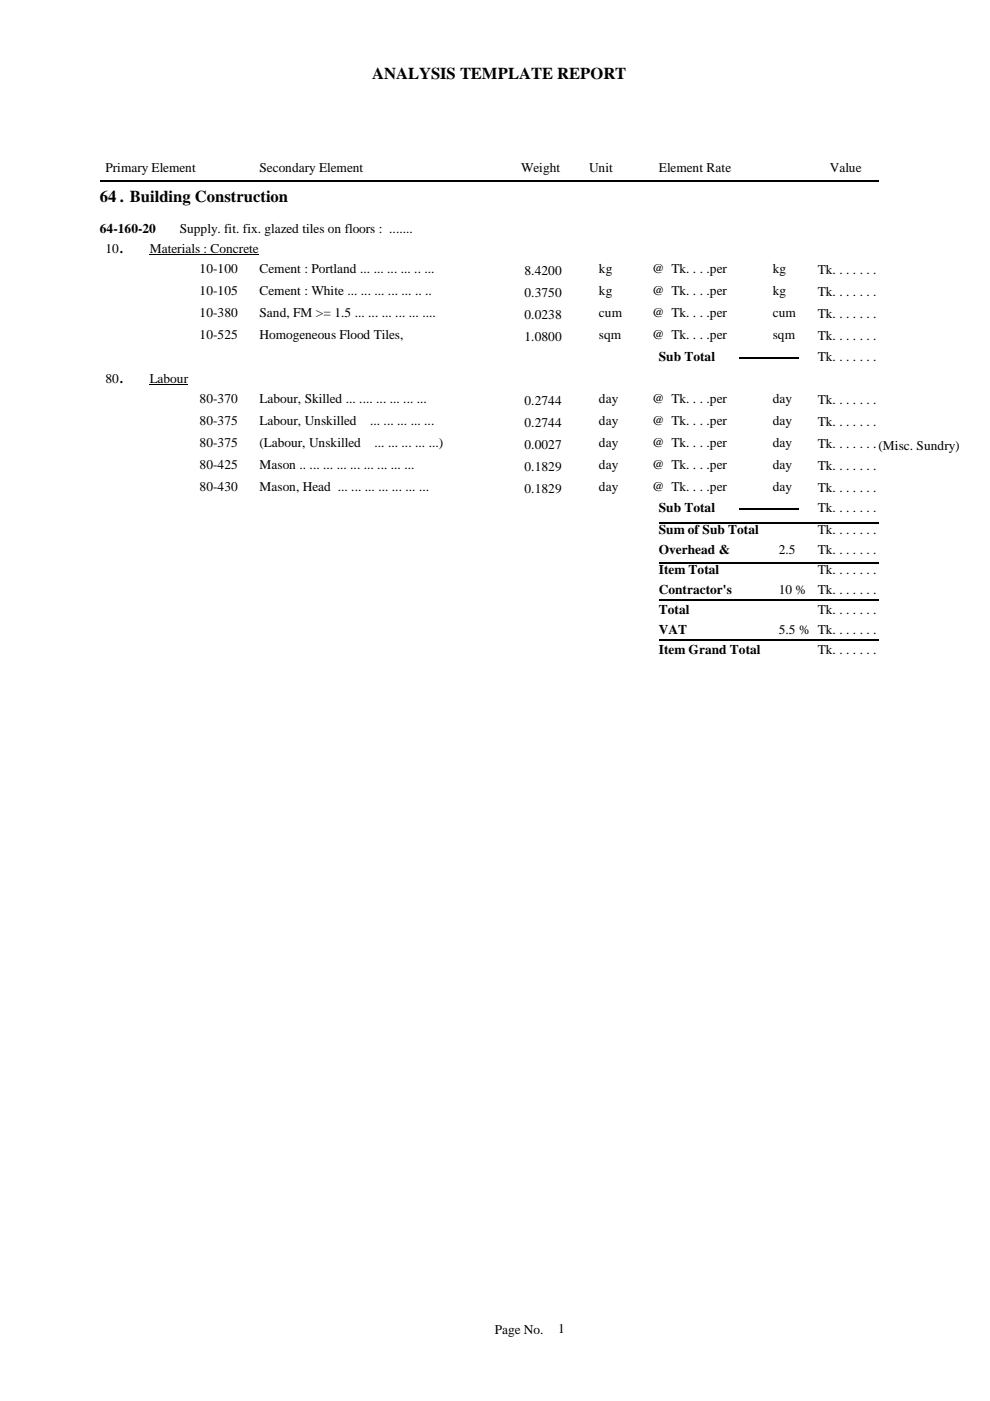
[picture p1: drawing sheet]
<svg xmlns="http://www.w3.org/2000/svg" width="210mm" height="297mm" viewBox="0 0 210 297" stroke-linecap="round" stroke-linejoin="round" font-family="sans-serif">
<defs><g id="words">
<g font-size="3.5">
<text x="78.9" y="16.7">ANALYSIS TEMPLATE REPORT</text>
<text x="21.2" y="42.8">64 . Building Construction</text>
</g>
<g font-size="2.8">
<text x="22.4" y="36.6">Primary Element</text>
<text x="55" y="36.6">Secondary Element</text>
<text x="110.5" y="36.6">Weight</text>
<text x="124.9" y="36.6">Unit</text>
<text x="139.7" y="36.6">Element Rate</text>
<text x="175.9" y="36.6">Value</text>
<text x="21.2" y="49.5">64-160-20</text>
<text x="22.4" y="53.6">10.</text>
<text x="31.7" y="53.6">Materials : Concrete</text>
<text x="38.1" y="49.5">Supply. fit. fix. glazed tiles on floors : .......</text>
<text x="42.3" y="57.9">10-100</text>
<text x="55" y="57.9">Cement : Portland ... ... ... ... .. ...</text>
<text x="111.2" y="58.4">8.4200</text>
<text x="127" y="57.9">kg</text>
<text x="138.3" y="57.9">@ Tk. . . .per</text>
<text x="163.8" y="57.9">kg</text>
<text x="173.4" y="58.1">Tk. . . . . . .</text>
<text x="42.3" y="62.5">10-105</text>
<text x="55" y="62.5">Cement : White ... ... ... ... ... .. ..</text>
<text x="111.2" y="63">0.3750</text>
<text x="127" y="62.5">kg</text>
<text x="138.3" y="62.5">@ Tk. . . .per</text>
<text x="163.8" y="62.5">kg</text>
<text x="173.4" y="62.8">Tk. . . . . . .</text>
<text x="42.3" y="67.2">10-380</text>
<text x="42.3" y="71.8">10-525</text>
<text x="55" y="67.2">Sand, FM &gt;= 1.5 ... ... ... ... ... ....</text>
<text x="55" y="71.8">Homogeneous Flood Tiles,</text>
<text x="111.2" y="67.7">0.0238</text>
<text x="127" y="67.2">cum</text>
<text x="127" y="71.8">sqm</text>
<text x="138.3" y="67.2">@ Tk. . . .per</text>
<text x="138.3" y="71.8">@ Tk. . . .per</text>
<text x="163.8" y="67.2">cum</text>
<text x="163.8" y="71.8">sqm</text>
<text x="173.4" y="67.4">Tk. . . . . . .</text>
<text x="111.2" y="72.3">1.0800</text>
<text x="139.7" y="76.5">Sub Total</text>
<text x="173.4" y="72.1">Tk. . . . . . .</text>
<text x="173.4" y="76.5">Tk. . . . . . .</text>
<text x="22.4" y="81.1">80.</text>
<text x="31.7" y="81.1">Labour</text>
<text x="42.3" y="85.4">80-370</text>
<text x="55" y="85.4">Labour, Skilled ... .... ... ... ... ...</text>
<text x="111.2" y="85.9">0.2744</text>
<text x="127" y="85.4">day</text>
<text x="138.3" y="85.4">@ Tk. . . .per</text>
<text x="163.8" y="85.4">day</text>
<text x="173.4" y="85.6">Tk. . . . . . .</text>
<text x="42.3" y="90">80-375</text>
<text x="42.3" y="94.7">80-375</text>
<text x="55" y="90">Labour, Unskilled</text>
<text x="55" y="94.7">(Labour, Unskilled</text>
<text x="78.5" y="90">... ... ... ... ...</text>
<text x="79.4" y="94.7">... ... ... ... ...)</text>
<text x="111.2" y="90.5">0.2744</text>
<text x="111.2" y="95.2">0.0027</text>
<text x="127" y="90">day</text>
<text x="127" y="94.7">day</text>
<text x="138.3" y="90">@ Tk. . . .per</text>
<text x="138.3" y="94.7">@ Tk. . . .per</text>
<text x="163.8" y="90">day</text>
<text x="163.8" y="94.7">day</text>
<text x="173.4" y="90.3">Tk. . . . . . .</text>
<text x="173.4" y="94.9">Tk. . . . . . .(Misc. Sundry)</text>
<text x="42.3" y="99.3">80-425</text>
<text x="55" y="99.3">Mason .. ... ... ... ... ... ... ... ...</text>
<text x="111.2" y="99.9">0.1829</text>
<text x="127" y="99.3">day</text>
<text x="138.3" y="99.3">@ Tk. . . .per</text>
<text x="163.8" y="99.3">day</text>
<text x="173.4" y="99.6">Tk. . . . . . .</text>
<text x="42.3" y="104">80-430</text>
<text x="55" y="104">Mason, Head ... ... ... ... ... ... ...</text>
<text x="111.2" y="104.5">0.1829</text>
<text x="127" y="104">day</text>
<text x="138.3" y="104">@ Tk. . . .per</text>
<text x="163.8" y="104">day</text>
<text x="173.4" y="104.3">Tk. . . . . . .</text>
<text x="139.7" y="108.7">Sub Total</text>
<text x="139.7" y="113.3">Sum of Sub Total</text>
<text x="173.4" y="108.7">Tk. . . . . . .</text>
<text x="173.4" y="113.3">Tk. . . . . . .</text>
<text x="139.7" y="117.5">Overhead &amp;</text>
<text x="165.1" y="117.5">2.5</text>
<text x="173.4" y="117.5">Tk. . . . . . .</text>
<text x="139.7" y="120.9">Estt.</text>
<text x="139.7" y="121.8">Item Total</text>
<text x="165.1" y="120.9">%</text>
<text x="173.4" y="121.8">Tk. . . . . . .</text>
<text x="139.7" y="126">Contractor's</text>
<text x="139.7" y="129.4">Profit</text>
<text x="139.7" y="130.2">Total</text>
<text x="165.1" y="126">10 %</text>
<text x="173.4" y="126">Tk. . . . . . .</text>
<text x="173.4" y="130.2">Tk. . . . . . .</text>
<text x="139.7" y="134.5">VAT</text>
<text x="165.1" y="134.5">5.5 % Tk. . . . . . .</text>
<text x="139.7" y="138.7">Item Grand Total</text>
<text x="173.4" y="138.7">Tk. . . . . . .</text>
<text x="104.9" y="282.7">Page No.</text>
<text x="118.3" y="282.6">1</text>
</g>
</g></defs>
<path d="M21.2 38.3h165.1M156.6 75.8h12.7M139.7 119.3h46.6M139.7 110.8h46.6M156.6 108h12.7M139.7 135.7h46.6M139.7 127.2h46.6" fill="none" stroke="#000" stroke-width=".34"/>
<path d="M31.7 54h23.2M31.7 81.5h8.2" fill="none" stroke="#000" stroke-width=".21"/>
<use href="#words"/>
</svg>
